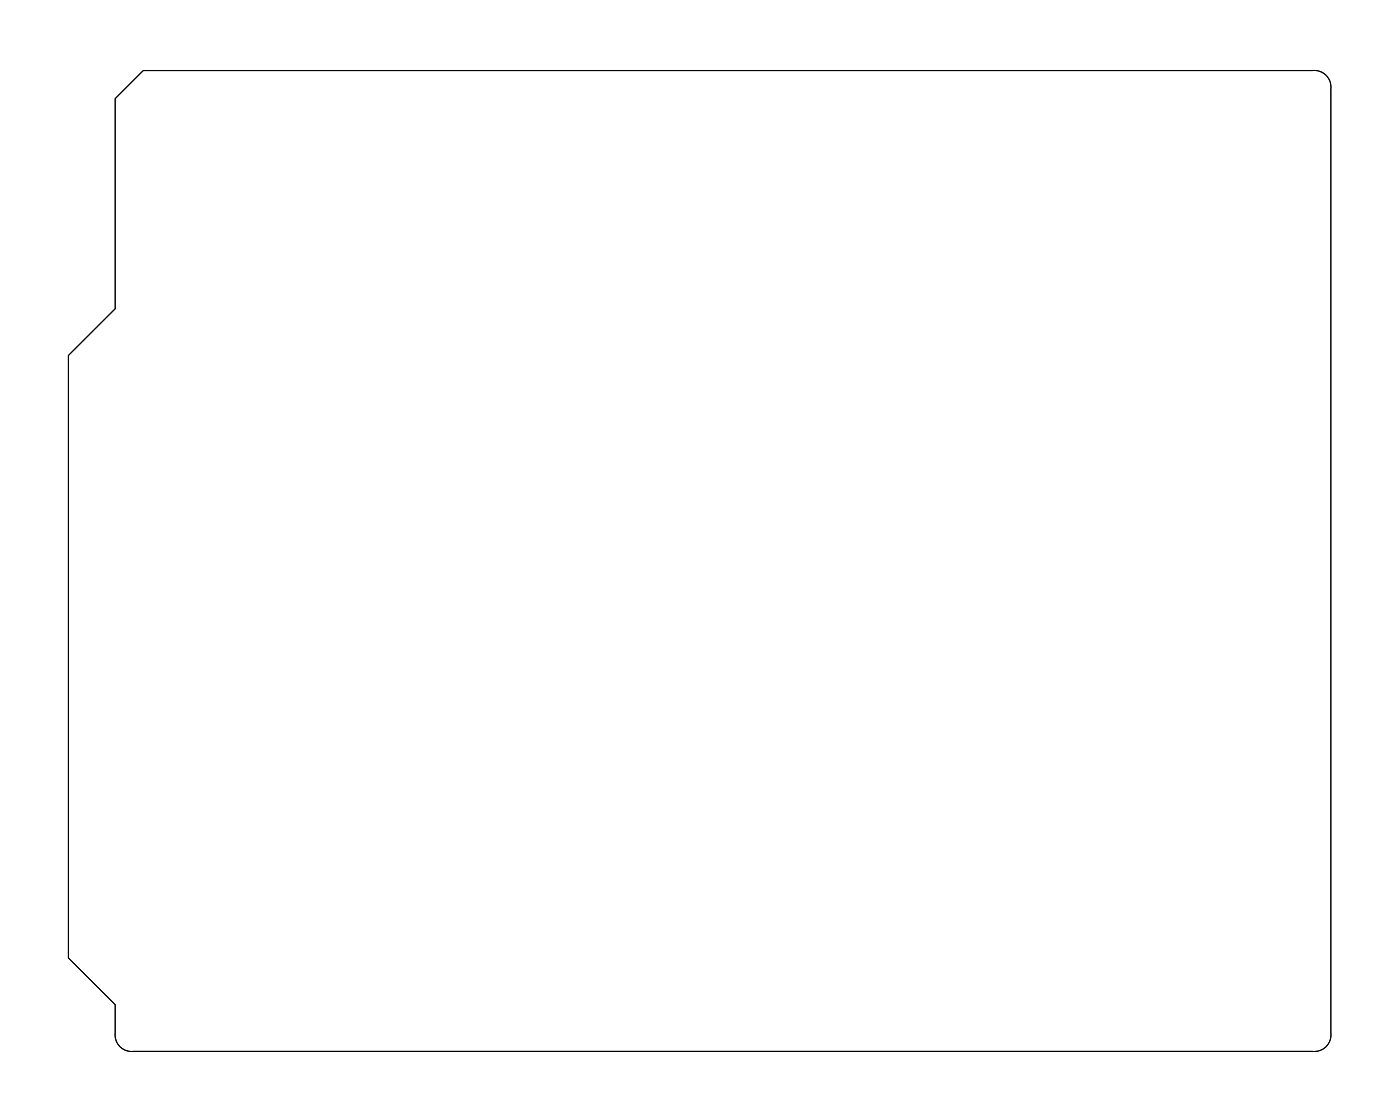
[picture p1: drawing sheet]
<svg xmlns="http://www.w3.org/2000/svg" width="76mm" height="61mm" viewBox="0 0 76 61" stroke-linecap="round" stroke-linejoin="round" font-family="sans-serif">
<path d="M6.2 5.3l1.6-1.5h63.3a.9 .9 0 0 1 1 1v51.2a.9 .9 0 0 1-1 1h-63.9a.9 .9 0 0 1-1-1v-1.6l-2.5-2.5v-32.6l2.5-2.6z" fill="none" stroke="#000" stroke-width=".05"/>
<path d="M6.2 5.3v11.4l-2.5 2.6v32.6l2.5 2.5v1.6a.89 .89 0 0 0 1 1h63.9a.89 .89 0 0 0 1-1v-51.2a.89 .89 0 0 0-.8-1h-63.5zM6.2 5.3l1.6-1.5h63.3a.89 .89 0 0 1 1 1v51.4a.9 .9 0 0 1-1 .8h-64.1a.9 .9 0 0 1-.8-1v-1.6l-2.5-2.5v-32.6l2.5-2.6z" fill="#000"/>
<circle cx="36.7" cy="43.3" r=".35" fill="#fff"/>
<circle cx="36.7" cy="43.3" r=".35" fill="none" stroke="#fff" stroke-width=".55"/>
<circle cx="60.8" cy="52.2" r=".7" fill="#fff"/>
<circle cx="60.8" cy="52.2" r=".7" fill="none" stroke="#fff" stroke-width=".76" stroke-linecap="butt"/>
<circle cx="67.3" cy="52.2" r=".7" fill="#fff"/>
<circle cx="67.3" cy="52.2" r=".7" fill="none" stroke="#fff" stroke-width=".76" stroke-linecap="butt"/>
<circle cx="60.8" cy="47.7" r=".7" fill="#fff"/>
<circle cx="60.8" cy="47.7" r=".7" fill="none" stroke="#fff" stroke-width=".76" stroke-linecap="butt"/>
<circle cx="67.3" cy="47.7" r=".7" fill="#fff"/>
<circle cx="67.3" cy="47.7" r=".7" fill="none" stroke="#fff" stroke-width=".76" stroke-linecap="butt"/>
<circle cx="62.1" cy="7.7" r=".6" fill="#fff"/>
<circle cx="62.1" cy="7.7" r=".6" fill="none" stroke="#fff" stroke-width=".65" stroke-linecap="butt"/>
<path d="M61.5 7.1h1.2v1.2h-1.2z" fill="#fff"/>
<path d="M61.5 7.1h1.2v1.2h-1.2z" fill="none" stroke="#fff" stroke-width=".65" stroke-linecap="butt"/>
<circle cx="62.1" cy="10.2" r=".6" fill="#fff"/>
<circle cx="62.1" cy="10.2" r=".6" fill="none" stroke="#fff" stroke-width=".65" stroke-linecap="butt"/>
<circle cx="67.2" cy="36.9" r=".7" fill="#fff"/>
<circle cx="67.2" cy="36.9" r=".7" fill="none" stroke="#fff" stroke-width=".76" stroke-linecap="butt"/>
<circle cx="67.2" cy="26.8" r=".7" fill="#fff"/>
<circle cx="67.2" cy="26.8" r=".7" fill="none" stroke="#fff" stroke-width=".76" stroke-linecap="butt"/>
<circle cx="24" cy="48.4" r=".74" fill="#fff"/>
<circle cx="24" cy="48.4" r=".74" fill="none" stroke="#fff" stroke-width=".76" stroke-linecap="butt"/>
<circle cx="21.5" cy="48.4" r=".74" fill="#fff"/>
<circle cx="21.5" cy="48.4" r=".74" fill="none" stroke="#fff" stroke-width=".76" stroke-linecap="butt"/>
<circle cx="18.9" cy="48.4" r=".74" fill="#fff"/>
<circle cx="18.9" cy="48.4" r=".74" fill="none" stroke="#fff" stroke-width=".76" stroke-linecap="butt"/>
<circle cx="16.4" cy="48.4" r=".74" fill="#fff"/>
<circle cx="16.4" cy="48.4" r=".74" fill="none" stroke="#fff" stroke-width=".76" stroke-linecap="butt"/>
<circle cx="13.9" cy="48.4" r=".74" fill="#fff"/>
<circle cx="13.9" cy="48.4" r=".74" fill="none" stroke="#fff" stroke-width=".76" stroke-linecap="butt"/>
<circle cx="46.9" cy="47.1" r=".74" fill="#fff"/>
<circle cx="46.9" cy="47.1" r=".74" fill="none" stroke="#fff" stroke-width=".76" stroke-linecap="butt"/>
<circle cx="46.9" cy="49.6" r=".74" fill="#fff"/>
<circle cx="46.9" cy="49.6" r=".74" fill="none" stroke="#fff" stroke-width=".76" stroke-linecap="butt"/>
<circle cx="53.2" cy="47.1" r=".74" fill="#fff"/>
<circle cx="53.2" cy="47.1" r=".74" fill="none" stroke="#fff" stroke-width=".76" stroke-linecap="butt"/>
<circle cx="53.2" cy="49.6" r=".74" fill="#fff"/>
<circle cx="53.2" cy="49.6" r=".74" fill="none" stroke="#fff" stroke-width=".76" stroke-linecap="butt"/>
<circle cx="41.8" cy="39.5" r=".74" fill="#fff"/>
<circle cx="41.8" cy="39.5" r=".74" fill="none" stroke="#fff" stroke-width=".76" stroke-linecap="butt"/>
<circle cx="41.8" cy="42" r=".74" fill="#fff"/>
<circle cx="41.8" cy="42" r=".74" fill="none" stroke="#fff" stroke-width=".76" stroke-linecap="butt"/>
<circle cx="64.7" cy="39.5" r=".74" fill="#fff"/>
<circle cx="64.7" cy="39.5" r=".74" fill="none" stroke="#fff" stroke-width=".76" stroke-linecap="butt"/>
<circle cx="64.7" cy="42" r=".74" fill="#fff"/>
<circle cx="64.7" cy="42" r=".74" fill="none" stroke="#fff" stroke-width=".76" stroke-linecap="butt"/>
<circle cx="37" cy="36.9" r=".74" fill="#fff"/>
<circle cx="37" cy="36.9" r=".74" fill="none" stroke="#fff" stroke-width=".76" stroke-linecap="butt"/>
<circle cx="34.4" cy="36.9" r=".74" fill="#fff"/>
<circle cx="34.4" cy="36.9" r=".74" fill="none" stroke="#fff" stroke-width=".76" stroke-linecap="butt"/>
<circle cx="31.9" cy="36.9" r=".74" fill="#fff"/>
<circle cx="31.9" cy="36.9" r=".74" fill="none" stroke="#fff" stroke-width=".76" stroke-linecap="butt"/>
<circle cx="29.3" cy="36.9" r=".74" fill="#fff"/>
<circle cx="29.3" cy="36.9" r=".74" fill="none" stroke="#fff" stroke-width=".76" stroke-linecap="butt"/>
<circle cx="37" cy="36.9" r=".74" fill="#fff"/>
<circle cx="37" cy="36.9" r=".74" fill="none" stroke="#fff" stroke-width=".76" stroke-linecap="butt"/>
<circle cx="34.4" cy="36.9" r=".74" fill="#fff"/>
<circle cx="34.4" cy="36.9" r=".74" fill="none" stroke="#fff" stroke-width=".76" stroke-linecap="butt"/>
<circle cx="31.9" cy="36.9" r=".74" fill="#fff"/>
<circle cx="31.9" cy="36.9" r=".74" fill="none" stroke="#fff" stroke-width=".76" stroke-linecap="butt"/>
<circle cx="29.3" cy="36.9" r=".74" fill="#fff"/>
<circle cx="29.3" cy="36.9" r=".74" fill="none" stroke="#fff" stroke-width=".76" stroke-linecap="butt"/>
<circle cx="18.9" cy="36.9" r=".74" fill="#fff"/>
<circle cx="18.9" cy="36.9" r=".74" fill="none" stroke="#fff" stroke-width=".76" stroke-linecap="butt"/>
<circle cx="21.5" cy="36.9" r=".74" fill="#fff"/>
<circle cx="21.5" cy="36.9" r=".74" fill="none" stroke="#fff" stroke-width=".76" stroke-linecap="butt"/>
<circle cx="24" cy="36.9" r=".74" fill="#fff"/>
<circle cx="24" cy="36.9" r=".74" fill="none" stroke="#fff" stroke-width=".76" stroke-linecap="butt"/>
<circle cx="26.6" cy="36.9" r=".74" fill="#fff"/>
<circle cx="26.6" cy="36.9" r=".74" fill="none" stroke="#fff" stroke-width=".76" stroke-linecap="butt"/>
<path d="M8 19.7h1.5v1.5h-1.5z" fill="#fff"/>
<path d="M8 19.7h1.5v1.5h-1.5z" fill="none" stroke="#fff" stroke-width=".76" stroke-linecap="butt"/>
<circle cx="8.8" cy="20.4" r=".74" fill="#fff"/>
<circle cx="8.8" cy="20.4" r=".74" fill="none" stroke="#fff" stroke-width=".76" stroke-linecap="butt"/>
<circle cx="8.8" cy="17.9" r=".74" fill="#fff"/>
<circle cx="8.8" cy="17.9" r=".74" fill="none" stroke="#fff" stroke-width=".76" stroke-linecap="butt"/>
<circle cx="8.8" cy="15.4" r=".74" fill="#fff"/>
<circle cx="8.8" cy="15.4" r=".74" fill="none" stroke="#fff" stroke-width=".76" stroke-linecap="butt"/>
<path d="M11.8 19.7h1.5v1.5h-1.5z" fill="#fff"/>
<path d="M11.8 19.7h1.5v1.5h-1.5z" fill="none" stroke="#fff" stroke-width=".76" stroke-linecap="butt"/>
<circle cx="12.6" cy="20.4" r=".74" fill="#fff"/>
<circle cx="12.6" cy="20.4" r=".74" fill="none" stroke="#fff" stroke-width=".76" stroke-linecap="butt"/>
<circle cx="12.6" cy="17.9" r=".74" fill="#fff"/>
<circle cx="12.6" cy="17.9" r=".74" fill="none" stroke="#fff" stroke-width=".76" stroke-linecap="butt"/>
<circle cx="12.6" cy="15.4" r=".74" fill="#fff"/>
<circle cx="12.6" cy="15.4" r=".74" fill="none" stroke="#fff" stroke-width=".76" stroke-linecap="butt"/>
<path d="M15.7 19.7h1.4v1.5h-1.4z" fill="#fff"/>
<path d="M15.7 19.7h1.4v1.5h-1.4z" fill="none" stroke="#fff" stroke-width=".76" stroke-linecap="butt"/>
<circle cx="16.4" cy="20.4" r=".74" fill="#fff"/>
<circle cx="16.4" cy="20.4" r=".74" fill="none" stroke="#fff" stroke-width=".76" stroke-linecap="butt"/>
<circle cx="16.4" cy="17.9" r=".74" fill="#fff"/>
<circle cx="16.4" cy="17.9" r=".74" fill="none" stroke="#fff" stroke-width=".76" stroke-linecap="butt"/>
<circle cx="16.4" cy="15.4" r=".74" fill="#fff"/>
<circle cx="16.4" cy="15.4" r=".74" fill="none" stroke="#fff" stroke-width=".76" stroke-linecap="butt"/>
<path d="M8 24.8h1.5v1.4h-1.5z" fill="#fff"/>
<path d="M8 24.8h1.5v1.4h-1.5z" fill="none" stroke="#fff" stroke-width=".76" stroke-linecap="butt"/>
<circle cx="8.8" cy="25.5" r=".74" fill="#fff"/>
<circle cx="8.8" cy="25.5" r=".74" fill="none" stroke="#fff" stroke-width=".76" stroke-linecap="butt"/>
<circle cx="11.3" cy="25.5" r=".74" fill="#fff"/>
<circle cx="11.3" cy="25.5" r=".74" fill="none" stroke="#fff" stroke-width=".76" stroke-linecap="butt"/>
<circle cx="13.9" cy="25.5" r=".74" fill="#fff"/>
<circle cx="13.9" cy="25.5" r=".74" fill="none" stroke="#fff" stroke-width=".76" stroke-linecap="butt"/>
<path d="M8 28.6h1.5v1.5h-1.5z" fill="#fff"/>
<path d="M8 28.6h1.5v1.5h-1.5z" fill="none" stroke="#fff" stroke-width=".76" stroke-linecap="butt"/>
<circle cx="8.8" cy="29.3" r=".74" fill="#fff"/>
<circle cx="8.8" cy="29.3" r=".74" fill="none" stroke="#fff" stroke-width=".76" stroke-linecap="butt"/>
<circle cx="11.3" cy="29.3" r=".74" fill="#fff"/>
<circle cx="11.3" cy="29.3" r=".74" fill="none" stroke="#fff" stroke-width=".76" stroke-linecap="butt"/>
<circle cx="13.9" cy="29.3" r=".74" fill="#fff"/>
<circle cx="13.9" cy="29.3" r=".74" fill="none" stroke="#fff" stroke-width=".76" stroke-linecap="butt"/>
<path d="M8 32.4h1.5v1.5h-1.5z" fill="#fff"/>
<path d="M8 32.4h1.5v1.5h-1.5z" fill="none" stroke="#fff" stroke-width=".76" stroke-linecap="butt"/>
<circle cx="8.8" cy="33.1" r=".74" fill="#fff"/>
<circle cx="8.8" cy="33.1" r=".74" fill="none" stroke="#fff" stroke-width=".76" stroke-linecap="butt"/>
<circle cx="11.3" cy="33.1" r=".74" fill="#fff"/>
<circle cx="11.3" cy="33.1" r=".74" fill="none" stroke="#fff" stroke-width=".76" stroke-linecap="butt"/>
<circle cx="13.9" cy="33.1" r=".74" fill="#fff"/>
<circle cx="13.9" cy="33.1" r=".74" fill="none" stroke="#fff" stroke-width=".76" stroke-linecap="butt"/>
<path d="M8 36.2h1.5v1.5h-1.5z" fill="#fff"/>
<path d="M8 36.2h1.5v1.5h-1.5z" fill="none" stroke="#fff" stroke-width=".76" stroke-linecap="butt"/>
<circle cx="8.8" cy="36.9" r=".74" fill="#fff"/>
<circle cx="8.8" cy="36.9" r=".74" fill="none" stroke="#fff" stroke-width=".76" stroke-linecap="butt"/>
<circle cx="11.3" cy="36.9" r=".74" fill="#fff"/>
<circle cx="11.3" cy="36.9" r=".74" fill="none" stroke="#fff" stroke-width=".76" stroke-linecap="butt"/>
<circle cx="13.9" cy="36.9" r=".74" fill="#fff"/>
<circle cx="13.9" cy="36.9" r=".74" fill="none" stroke="#fff" stroke-width=".76" stroke-linecap="butt"/>
<path d="M41.1 33.7h1.4v1.4h-1.4z" fill="#fff"/>
<path d="M41.1 33.7h1.4v1.4h-1.4z" fill="none" stroke="#fff" stroke-width=".76" stroke-linecap="butt"/>
<circle cx="41.8" cy="34.4" r=".74" fill="#fff"/>
<circle cx="41.8" cy="34.4" r=".74" fill="none" stroke="#fff" stroke-width=".76" stroke-linecap="butt"/>
<circle cx="41.8" cy="31.9" r=".74" fill="#fff"/>
<circle cx="41.8" cy="31.9" r=".74" fill="none" stroke="#fff" stroke-width=".76" stroke-linecap="butt"/>
<circle cx="41.8" cy="29.3" r=".74" fill="#fff"/>
<circle cx="41.8" cy="29.3" r=".74" fill="none" stroke="#fff" stroke-width=".76" stroke-linecap="butt"/>
<path d="M44.9 33.7h1.4v1.4h-1.4z" fill="#fff"/>
<path d="M44.9 33.7h1.4v1.4h-1.4z" fill="none" stroke="#fff" stroke-width=".76" stroke-linecap="butt"/>
<circle cx="45.6" cy="34.4" r=".74" fill="#fff"/>
<circle cx="45.6" cy="34.4" r=".74" fill="none" stroke="#fff" stroke-width=".76" stroke-linecap="butt"/>
<circle cx="45.6" cy="31.9" r=".74" fill="#fff"/>
<circle cx="45.6" cy="31.9" r=".74" fill="none" stroke="#fff" stroke-width=".76" stroke-linecap="butt"/>
<circle cx="45.6" cy="29.3" r=".74" fill="#fff"/>
<circle cx="45.6" cy="29.3" r=".74" fill="none" stroke="#fff" stroke-width=".76" stroke-linecap="butt"/>
<path d="M48.7 33.7h1.4v1.4h-1.4z" fill="#fff"/>
<path d="M48.7 33.7h1.4v1.4h-1.4z" fill="none" stroke="#fff" stroke-width=".76" stroke-linecap="butt"/>
<circle cx="49.4" cy="34.4" r=".74" fill="#fff"/>
<circle cx="49.4" cy="34.4" r=".74" fill="none" stroke="#fff" stroke-width=".76" stroke-linecap="butt"/>
<circle cx="49.4" cy="31.9" r=".74" fill="#fff"/>
<circle cx="49.4" cy="31.9" r=".74" fill="none" stroke="#fff" stroke-width=".76" stroke-linecap="butt"/>
<circle cx="49.4" cy="29.3" r=".74" fill="#fff"/>
<circle cx="49.4" cy="29.3" r=".74" fill="none" stroke="#fff" stroke-width=".76" stroke-linecap="butt"/>
<path d="M52.5 33.7h1.5v1.4h-1.5z" fill="#fff"/>
<path d="M52.5 33.7h1.5v1.4h-1.5z" fill="none" stroke="#fff" stroke-width=".76" stroke-linecap="butt"/>
<circle cx="53.2" cy="34.4" r=".74" fill="#fff"/>
<circle cx="53.2" cy="34.4" r=".74" fill="none" stroke="#fff" stroke-width=".76" stroke-linecap="butt"/>
<circle cx="53.2" cy="31.9" r=".74" fill="#fff"/>
<circle cx="53.2" cy="31.9" r=".74" fill="none" stroke="#fff" stroke-width=".76" stroke-linecap="butt"/>
<circle cx="53.2" cy="29.3" r=".74" fill="#fff"/>
<circle cx="53.2" cy="29.3" r=".74" fill="none" stroke="#fff" stroke-width=".76" stroke-linecap="butt"/>
<path d="M56.3 33.7h1.5v1.4h-1.5z" fill="#fff"/>
<path d="M56.3 33.7h1.5v1.4h-1.5z" fill="none" stroke="#fff" stroke-width=".76" stroke-linecap="butt"/>
<circle cx="57" cy="34.4" r=".74" fill="#fff"/>
<circle cx="57" cy="34.4" r=".74" fill="none" stroke="#fff" stroke-width=".76" stroke-linecap="butt"/>
<circle cx="57" cy="31.9" r=".74" fill="#fff"/>
<circle cx="57" cy="31.9" r=".74" fill="none" stroke="#fff" stroke-width=".76" stroke-linecap="butt"/>
<circle cx="57" cy="29.3" r=".74" fill="#fff"/>
<circle cx="57" cy="29.3" r=".74" fill="none" stroke="#fff" stroke-width=".76" stroke-linecap="butt"/>
<path d="M60.1 33.7h1.5v1.4h-1.5z" fill="#fff"/>
<path d="M60.1 33.7h1.5v1.4h-1.5z" fill="none" stroke="#fff" stroke-width=".76" stroke-linecap="butt"/>
<circle cx="60.8" cy="34.4" r=".74" fill="#fff"/>
<circle cx="60.8" cy="34.4" r=".74" fill="none" stroke="#fff" stroke-width=".76" stroke-linecap="butt"/>
<circle cx="60.8" cy="31.9" r=".74" fill="#fff"/>
<circle cx="60.8" cy="31.9" r=".74" fill="none" stroke="#fff" stroke-width=".76" stroke-linecap="butt"/>
<circle cx="60.8" cy="29.3" r=".74" fill="#fff"/>
<circle cx="60.8" cy="29.3" r=".74" fill="none" stroke="#fff" stroke-width=".76" stroke-linecap="butt"/>
<circle cx="19" cy="54.7" r=".67" fill="#fff"/>
<circle cx="19" cy="54.7" r=".67" fill="none" stroke="#fff" stroke-width=".57"/>
<circle cx="16.4" cy="54.7" r=".67" fill="#fff"/>
<circle cx="16.4" cy="54.7" r=".67" fill="none" stroke="#fff" stroke-width=".57"/>
<circle cx="13.9" cy="54.7" r=".67" fill="#fff"/>
<circle cx="13.9" cy="54.7" r=".67" fill="none" stroke="#fff" stroke-width=".57"/>
<circle cx="11.3" cy="54.7" r=".67" fill="#fff"/>
<circle cx="11.3" cy="54.7" r=".67" fill="none" stroke="#fff" stroke-width=".57"/>
<circle cx="8.8" cy="54.7" r=".67" fill="#fff"/>
<circle cx="8.8" cy="54.7" r=".67" fill="none" stroke="#fff" stroke-width=".57"/>
<circle cx="30.6" cy="6.5" r=".67" fill="#fff"/>
<circle cx="30.6" cy="6.5" r=".67" fill="none" stroke="#fff" stroke-width=".57"/>
<circle cx="33.2" cy="6.5" r=".67" fill="#fff"/>
<circle cx="33.2" cy="6.5" r=".67" fill="none" stroke="#fff" stroke-width=".57"/>
<circle cx="35.7" cy="6.5" r=".67" fill="#fff"/>
<circle cx="35.7" cy="6.5" r=".67" fill="none" stroke="#fff" stroke-width=".57"/>
<circle cx="38.3" cy="6.5" r=".67" fill="#fff"/>
<circle cx="38.3" cy="6.5" r=".67" fill="none" stroke="#fff" stroke-width=".57"/>
<circle cx="40.8" cy="6.5" r=".67" fill="#fff"/>
<circle cx="40.8" cy="6.5" r=".67" fill="none" stroke="#fff" stroke-width=".57"/>
<circle cx="43.3" cy="6.5" r=".67" fill="#fff"/>
<circle cx="43.3" cy="6.5" r=".67" fill="none" stroke="#fff" stroke-width=".57"/>
<circle cx="45.9" cy="6.5" r=".67" fill="#fff"/>
<circle cx="45.9" cy="6.5" r=".67" fill="none" stroke="#fff" stroke-width=".57"/>
<circle cx="48.4" cy="6.5" r=".67" fill="#fff"/>
<circle cx="48.4" cy="6.5" r=".67" fill="none" stroke="#fff" stroke-width=".57"/>
<circle cx="51" cy="6.5" r=".67" fill="#fff"/>
<circle cx="51" cy="6.5" r=".67" fill="none" stroke="#fff" stroke-width=".57"/>
<circle cx="53.5" cy="6.5" r=".67" fill="#fff"/>
<circle cx="53.5" cy="6.5" r=".67" fill="none" stroke="#fff" stroke-width=".57"/>
<circle cx="8.8" cy="6.5" r=".67" fill="#fff"/>
<circle cx="8.8" cy="6.5" r=".67" fill="none" stroke="#fff" stroke-width=".57"/>
<circle cx="11.3" cy="6.5" r=".67" fill="#fff"/>
<circle cx="11.3" cy="6.5" r=".67" fill="none" stroke="#fff" stroke-width=".57"/>
<circle cx="13.9" cy="6.5" r=".67" fill="#fff"/>
<circle cx="13.9" cy="6.5" r=".67" fill="none" stroke="#fff" stroke-width=".57"/>
<circle cx="16.4" cy="6.5" r=".67" fill="#fff"/>
<circle cx="16.4" cy="6.5" r=".67" fill="none" stroke="#fff" stroke-width=".57"/>
<circle cx="19" cy="6.5" r=".67" fill="#fff"/>
<circle cx="19" cy="6.5" r=".67" fill="none" stroke="#fff" stroke-width=".57"/>
<circle cx="21.5" cy="6.5" r=".67" fill="#fff"/>
<circle cx="21.5" cy="6.5" r=".67" fill="none" stroke="#fff" stroke-width=".57"/>
<circle cx="24" cy="6.5" r=".67" fill="#fff"/>
<circle cx="24" cy="6.5" r=".67" fill="none" stroke="#fff" stroke-width=".57"/>
<circle cx="26.6" cy="6.5" r=".67" fill="#fff"/>
<circle cx="26.6" cy="6.5" r=".67" fill="none" stroke="#fff" stroke-width=".57"/>
<circle cx="41.8" cy="54.7" r=".67" fill="#fff"/>
<circle cx="41.8" cy="54.7" r=".67" fill="none" stroke="#fff" stroke-width=".57"/>
<circle cx="44.4" cy="54.7" r=".67" fill="#fff"/>
<circle cx="44.4" cy="54.7" r=".67" fill="none" stroke="#fff" stroke-width=".57"/>
<circle cx="39.3" cy="54.7" r=".67" fill="#fff"/>
<circle cx="39.3" cy="54.7" r=".67" fill="none" stroke="#fff" stroke-width=".57"/>
<circle cx="36.7" cy="54.7" r=".67" fill="#fff"/>
<circle cx="36.7" cy="54.7" r=".67" fill="none" stroke="#fff" stroke-width=".57"/>
<circle cx="34.2" cy="54.7" r=".67" fill="#fff"/>
<circle cx="34.2" cy="54.7" r=".67" fill="none" stroke="#fff" stroke-width=".57"/>
<circle cx="31.7" cy="54.7" r=".67" fill="#fff"/>
<circle cx="31.7" cy="54.7" r=".67" fill="none" stroke="#fff" stroke-width=".57"/>
<circle cx="29.1" cy="54.7" r=".67" fill="#fff"/>
<circle cx="29.1" cy="54.7" r=".67" fill="none" stroke="#fff" stroke-width=".57"/>
<circle cx="26.6" cy="54.7" r=".67" fill="#fff"/>
<circle cx="26.6" cy="54.7" r=".67" fill="none" stroke="#fff" stroke-width=".57"/>
<circle cx="21.5" cy="54.7" r=".67" fill="#fff"/>
<circle cx="21.5" cy="54.7" r=".67" fill="none" stroke="#fff" stroke-width=".57"/>
<circle cx="27.8" cy="39.5" r=".35" fill="#fff"/>
<circle cx="27.8" cy="39.5" r=".35" fill="none" stroke="#fff" stroke-width=".55"/>
<circle cx="31.6" cy="39.5" r=".35" fill="#fff"/>
<circle cx="31.6" cy="39.5" r=".35" fill="none" stroke="#fff" stroke-width=".55"/>
<circle cx="36.7" cy="40.8" r=".35" fill="#fff"/>
<circle cx="36.7" cy="40.8" r=".35" fill="none" stroke="#fff" stroke-width=".55"/>
<circle cx="19.8" cy="25.5" r="1.1" fill="#fff"/>
<circle cx="19.8" cy="25.5" r="1.1" fill="none" stroke="#fff" stroke-width=".25"/>
<circle cx="36.3" cy="25.5" r="1.1" fill="#fff"/>
<circle cx="36.3" cy="25.5" r="1.1" fill="none" stroke="#fff" stroke-width=".25"/>
</svg>
